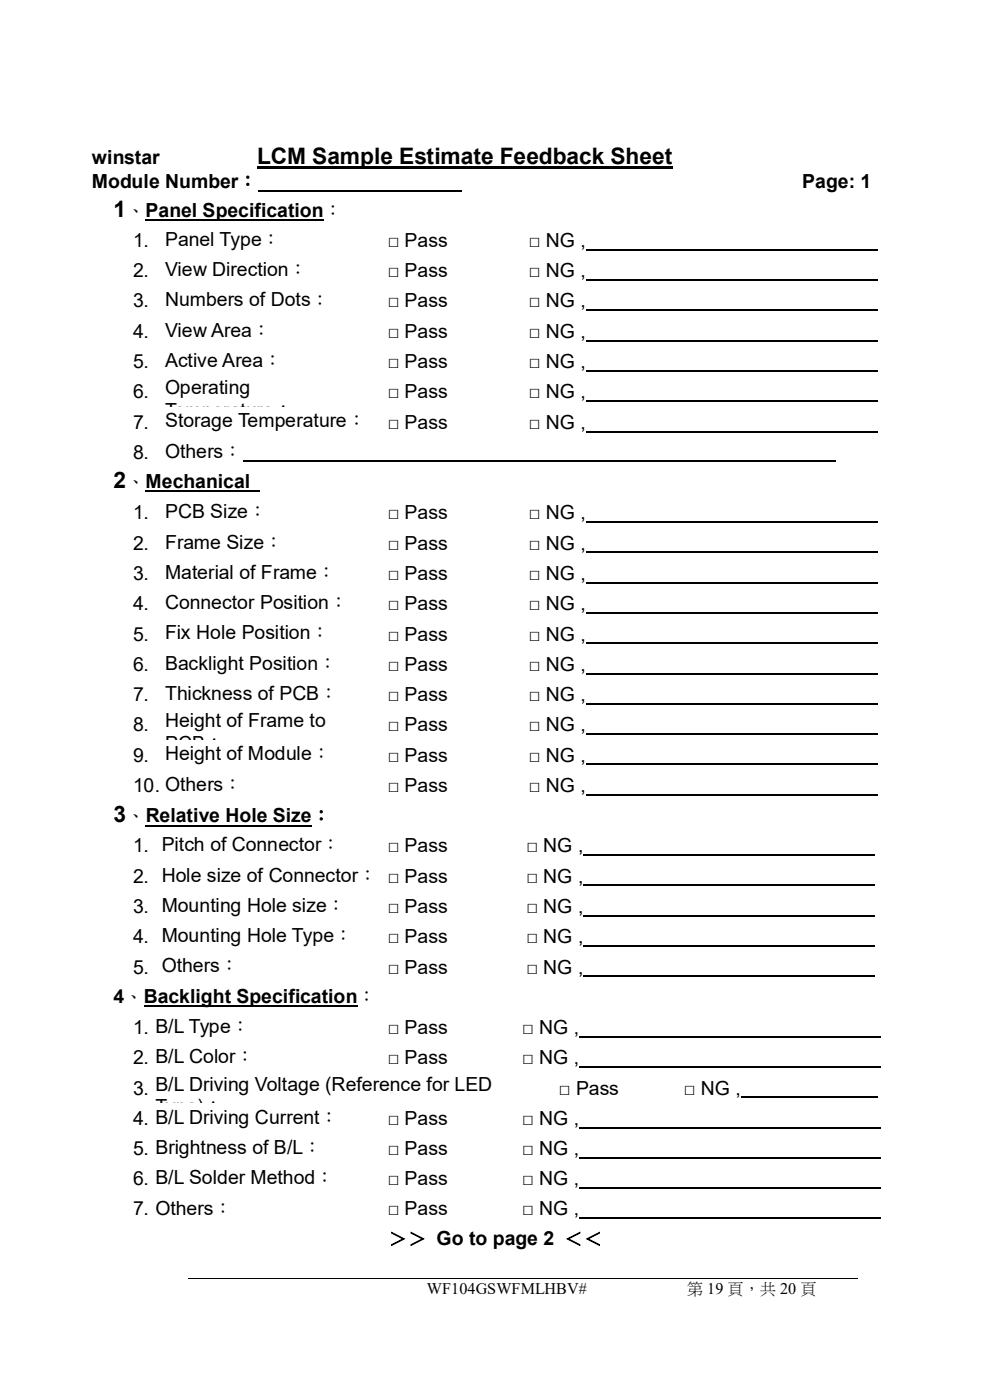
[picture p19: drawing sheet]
<svg xmlns="http://www.w3.org/2000/svg" width="210mm" height="297mm" viewBox="0 0 210 297" stroke-linecap="round" stroke-linejoin="round" font-family="sans-serif">
<defs><g id="words">
<g font-size="4.8">
<text x="54.5" y="34.8">LCM Sample Estimate Feedback Sheet</text>
<text x="24.1" y="46">1</text>
<text x="24.1" y="103.6">2</text>
<text x="24.1" y="174.5">3</text>
</g>
<g font-size="4.1">
<text x="19.5" y="34.8">winstar</text>
<text x="19.5" y="39.8">Module Number：</text>
<text x="170.2" y="39.8">Page: 1</text>
<text x="26.8" y="46">、Panel Specification：</text>
<text x="28.2" y="52.4">1.</text>
<text x="35" y="52.2">Panel Type：</text>
<text x="82.3" y="52.4">□ Pass</text>
<text x="112.2" y="52.4">□ NG ,</text>
<text x="28.2" y="58.8">2.</text>
<text x="35" y="58.6">View Direction：</text>
<text x="82.3" y="58.8">□ Pass</text>
<text x="112.2" y="58.8">□ NG ,</text>
<text x="28.2" y="65.2">3.</text>
<text x="35" y="65">Numbers of Dots：</text>
<text x="82.3" y="65.2">□ Pass</text>
<text x="112.2" y="65.2">□ NG ,</text>
<text x="28.2" y="71.7">4.</text>
<text x="35" y="71.5">View Area：</text>
<text x="82.3" y="71.7">□ Pass</text>
<text x="112.2" y="71.7">□ NG ,</text>
<text x="35" y="77.9">Active Area：</text>
<text x="28.2" y="78.1">5.</text>
<text x="35" y="83.7">Operating</text>
<text x="82.3" y="78.1">□ Pass</text>
<text x="112.2" y="78.1">□ NG ,</text>
<text x="28.2" y="84.5">6.</text>
<text x="35" y="88.5">Temperature：</text>
<text x="82.3" y="84.5">□ Pass</text>
<text x="112.2" y="84.5">□ NG ,</text>
<text x="28.2" y="90.9">7.</text>
<text x="35" y="90.7">Storage Temperature：</text>
<text x="82.3" y="90.9">□ Pass</text>
<text x="112.2" y="90.9">□ NG ,</text>
<text x="28.2" y="97.4">8.</text>
<text x="35" y="97.1">Others：</text>
<text x="26.8" y="103.6">、Mechanical</text>
<text x="24.1" y="109">Specification</text>
<text x="28.2" y="110.2">1.</text>
<text x="35" y="110">PCB Size：</text>
<text x="82.3" y="110.2">□ Pass</text>
<text x="112.2" y="110.2">□ NG ,</text>
<text x="28.2" y="116.6">2.</text>
<text x="35" y="116.4">Frame Size：</text>
<text x="82.3" y="116.6">□ Pass</text>
<text x="112.2" y="116.6">□ NG ,</text>
<text x="28.2" y="123">3.</text>
<text x="35" y="122.8">Material of Frame：</text>
<text x="82.3" y="123">□ Pass</text>
<text x="112.2" y="123">□ NG ,</text>
<text x="28.2" y="129.5">4.</text>
<text x="35" y="129.2">Connector Position：</text>
<text x="82.3" y="129.5">□ Pass</text>
<text x="112.2" y="129.5">□ NG ,</text>
<text x="28.2" y="135.9">5.</text>
<text x="35" y="135.6">Fix Hole Position：</text>
<text x="82.3" y="135.9">□ Pass</text>
<text x="112.2" y="135.9">□ NG ,</text>
<text x="28.2" y="142.3">6.</text>
<text x="35" y="142.1">Backlight Position：</text>
<text x="82.3" y="142.3">□ Pass</text>
<text x="112.2" y="142.3">□ NG ,</text>
<text x="28.2" y="148.7">7.</text>
<text x="35" y="148.5">Thickness of PCB：</text>
<text x="82.3" y="148.7">□ Pass</text>
<text x="112.2" y="148.7">□ NG ,</text>
<text x="28.2" y="155.2">8.</text>
<text x="35" y="154.3">Height of Frame to</text>
<text x="82.3" y="155.2">□ Pass</text>
<text x="112.2" y="155.2">□ NG ,</text>
<text x="28.2" y="161.6">9.</text>
<text x="35" y="159.1">PCB：</text>
<text x="35" y="161.3">Height of Module：</text>
<text x="82.3" y="161.6">□ Pass</text>
<text x="112.2" y="161.6">□ NG ,</text>
<text x="28.2" y="168">10. Others：</text>
<text x="82.3" y="168">□ Pass</text>
<text x="112.2" y="168">□ NG ,</text>
<text x="26.8" y="174.5">、Relative Hole Size：</text>
<text x="28.2" y="180.8">1. Pitch of Connector：</text>
<text x="82.3" y="180.8">□ Pass</text>
<text x="111.7" y="180.8">□ NG ,</text>
<text x="28.2" y="187.2">2. Hole size of Connector： □ Pass</text>
<text x="111.7" y="187.2">□ NG ,</text>
<text x="28.2" y="193.7">3. Mounting Hole size：</text>
<text x="82.3" y="193.7">□ Pass</text>
<text x="111.7" y="193.7">□ NG ,</text>
<text x="28.2" y="200.1">4. Mounting Hole Type：</text>
<text x="82.3" y="200.1">□ Pass</text>
<text x="111.7" y="200.1">□ NG ,</text>
<text x="28.2" y="206.5">5. Others：</text>
<text x="82.3" y="206.5">□ Pass</text>
<text x="111.7" y="206.5">□ NG ,</text>
<text x="24.1" y="212.7">4、Backlight Specification：</text>
<text x="28.2" y="219.3">1. B/L Type：</text>
<text x="82.3" y="219.3">□ Pass</text>
<text x="110.8" y="219.3">□ NG ,</text>
<text x="28.2" y="225.8">2. B/L Color：</text>
<text x="82.3" y="225.8">□ Pass</text>
<text x="110.8" y="225.8">□ NG ,</text>
<text x="28.2" y="232.2">3. B/L Driving Voltage (Reference for LED</text>
<text x="118.6" y="232.2">□ Pass</text>
<text x="145.1" y="232.2">□ NG ,</text>
<text x="28.2" y="238.6">4. B/L Driving Current：</text>
<text x="33" y="236.2">Type)：</text>
<text x="82.3" y="238.6">□ Pass</text>
<text x="110.8" y="238.6">□ NG ,</text>
<text x="28.2" y="245.1">5. Brightness of B/L：</text>
<text x="82.3" y="245.1">□ Pass</text>
<text x="110.8" y="245.1">□ NG ,</text>
<text x="28.2" y="251.5">6. B/L Solder Method：</text>
<text x="82.3" y="251.5">□ Pass</text>
<text x="110.8" y="251.5">□ NG ,</text>
<text x="28.2" y="257.9">7. Others：</text>
<text x="82.3" y="257.9">□ Pass</text>
<text x="110.8" y="257.9">□ NG ,</text>
<text x="82.3" y="264.1">＞＞ Go to page 2 ＜＜</text>
</g>
<g font-size="3.4">
<text x="90.6" y="274.5">WF104GSWFMLHBV#</text>
<text x="145.8" y="274.6">第 19 頁，共 20 頁</text>
</g>
</g></defs>
<path d="M39.9 271.3h142.1" fill="none" stroke="#000" stroke-width=".21"/>
<path d="M54.5 35.3h88.2v.5h-88.2z" fill="#000"/>
<path d="M30.9 46.7h37.7M54.7 40.5h43.3M30.9 175.1h35.2M30.5 213.4h45.3" fill="none" stroke="#000" stroke-width=".42"/>
<g fill="none" stroke="#000" stroke-width=".3">
<path d="M124.3 53h61.8M124.3 72.2h61.8M124.3 78.7h61.8M51.5 97.7h125.7M124.3 85.1h61.8M124.3 91.5h61.8M124.3 117.2h61.8M124.3 123.6h61.8M124.3 130.1h61.8M124.3 136.5h61.8M124.3 142.9h61.8M124.3 155.7h61.8"/>
<path d="M124.3 162.2h61.8M124.3 168.6h61.8M123.8 181.4h61.8M123.8 187.9h61.8M122.9 219.9h63.9M123.8 200.7h61.8M123.8 207.1h61.8M122.9 226.4h63.9M157.2 232.8h28.9M122.9 245.6h63.9M122.9 252.1h63.9M122.9 258.5h63.9"/>
</g>
<path d="M124.3 59.4h61.8M124.3 65.8h61.8M124.3 110.8h61.8M124.3 149.3h61.8M123.8 194.3h61.8M122.9 239.2h63.9" fill="none" stroke="#000" stroke-width=".25"/>
<path d="M30.9 104.2h24.3" fill="none" stroke="#000" stroke-width=".38"/>
<use href="#words"/>
</svg>
